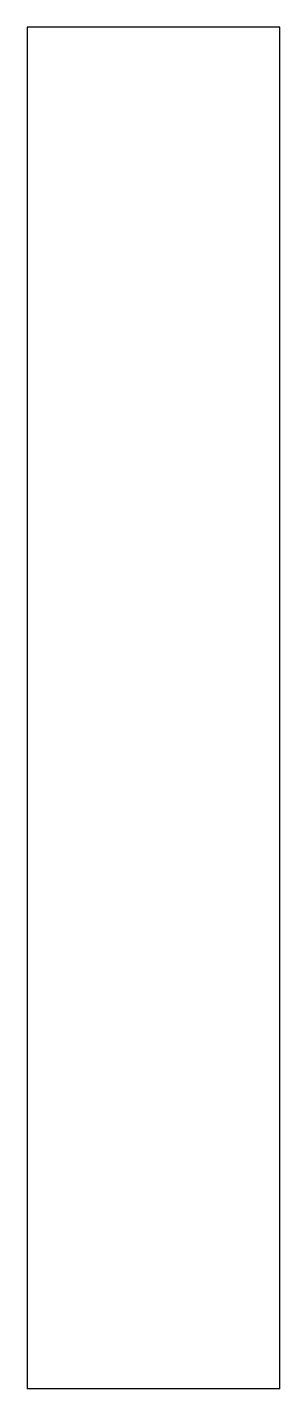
# Model space of a CAD drawing. Header units: inches. Extents: x 0 to 5.9, y -31.9 to 0.
import ezdxf

# ---------------------------------------------------------------- set-up
doc = ezdxf.new("R2010")
doc.units = ezdxf.units.IN
doc.header["$MEASUREMENT"] = 0

msp = doc.modelspace()

# ---------------------------------------------------------------- linework, layer by layer
at = {"color": 7, "linetype": 'Continuous', "lineweight": 25}
for p, q in [((0, 0), (0, -31.89)), ((5.906, 0), (0, 0)), ((5.906, -31.89), (5.906, 0)), ((5.906, -31.89), (0, -31.89))]:
    msp.add_line(p, q, dxfattribs=at)

doc.saveas('drawing.dxf')
